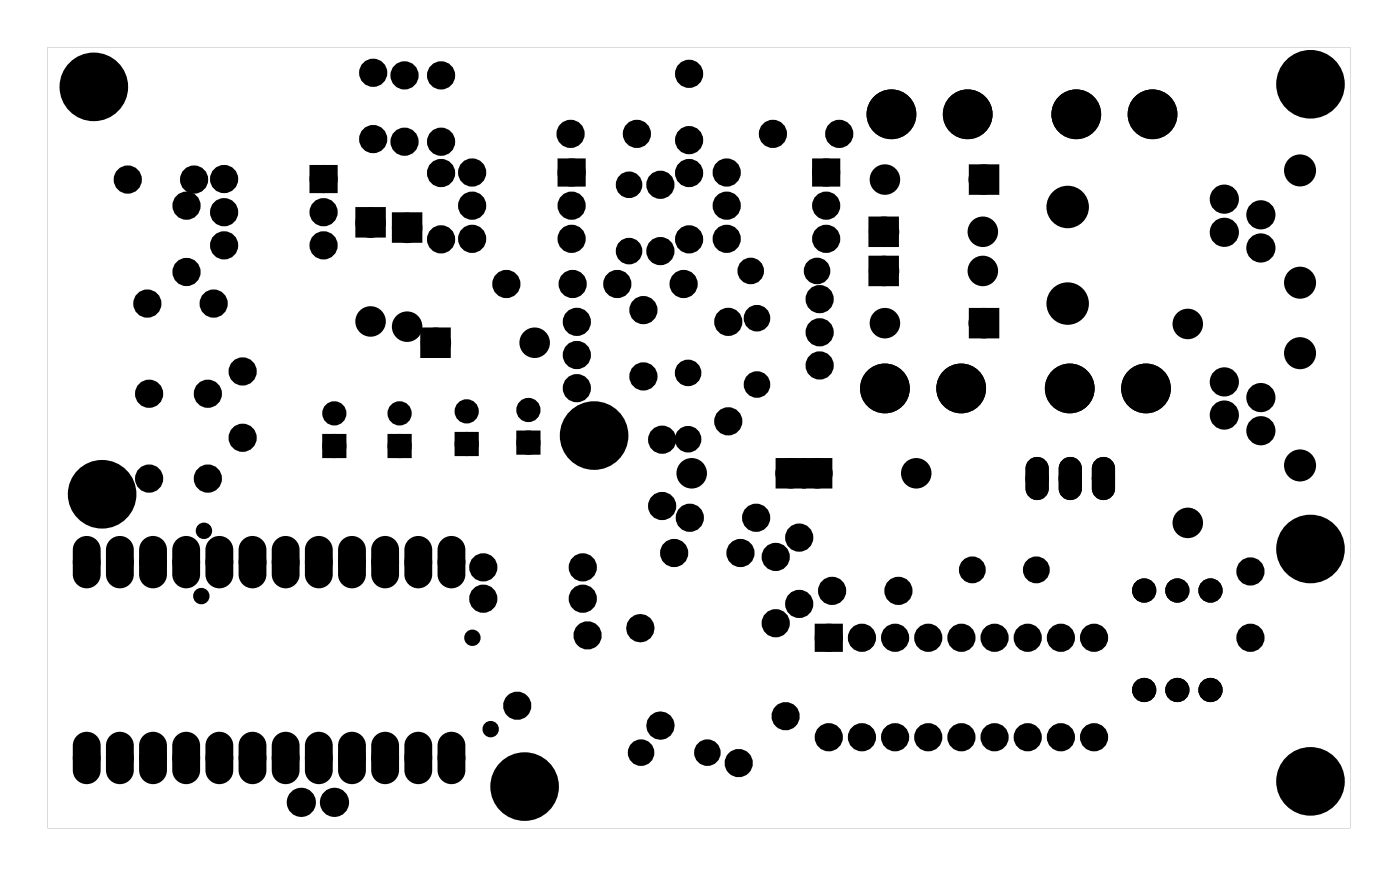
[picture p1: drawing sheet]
<svg xmlns="http://www.w3.org/2000/svg" width="107mm" height="67mm" viewBox="0 0 107 67" stroke-linecap="round" stroke-linejoin="round" font-family="sans-serif">
<g fill="#000">
<path d="M24.2 13.2h1.2v1.2h-1.2zM24.1 13h1.4v1.4h-1.4zM27.6 16.2h1.6v1.6h-1.6zM30.4 16.6h1.6v1.6h-1.6zM43.1 12.5h1.4v1.4h-1.4zM62.6 12.5h1.4v1.4h-1.4zM66.9 17h1.6v1.5h-1.6zM74.6 13h1.6v1.5h-1.6zM25 33.6h1.2v1.2h-1.2zM30 33.6h1.2v1.2h-1.2zM32.6 25.5h1.5v1.5h-1.5zM35.1 33.4h1.2v1.2h-1.2z"/>
<path d="M39.9 33.3h1.2v1.2h-1.2zM59.8 35.5h1.6v1.5h-1.6zM61.8 35.5h1.6v1.5h-1.6zM66.9 20h1.6v1.5h-1.6zM74.6 24h1.6v1.5h-1.6zM62.8 48.2h1.4v1.4h-1.4z"/>
<path d="M78.9 35.4l-.2 .5v1.5a.76 .76 0 0 0 .7 .8 .76 .76 0 0 0 .8-.8v-1.5a.76 .76 0 0 0-.5-.7 .76 .76 0 0 0-.8 .2zM78.9 36.7a.55 .55 0 0 1 1.1 0 .55 .55 0 0 1-1.1 0z"/>
<path d="M78.9 35.4l-.2 .5v1.5a.76 .76 0 0 0 .7 .8 .76 .76 0 0 0 .8-.8v-1.5a.76 .76 0 0 0-.5-.7 .76 .76 0 0 0-.8 .2zM78.9 36.7a.55 .55 0 0 1 1.1 0 .55 .55 0 0 1-1.1 0z"/>
<path d="M81.4 35.4l-.2 .5v1.5a.76 .76 0 0 0 .8 .8 .76 .76 0 0 0 .7-.8v-1.5a.76 .76 0 0 0-.4-.7 .76 .76 0 0 0-.9 .2zM81.5 36.7a.51 .51 0 0 1 1 0 .51 .51 0 0 1-1 0z"/>
<path d="M81.4 35.4l-.2 .5v1.5a.76 .76 0 0 0 .8 .8 .76 .76 0 0 0 .7-.8v-1.5a.76 .76 0 0 0-.4-.7 .76 .76 0 0 0-.9 .2zM81.5 36.7a.51 .51 0 0 1 1 0 .51 .51 0 0 1-1 0z"/>
<path d="M84 35.4l-.2 .5v1.5a.76 .76 0 0 0 .7 .8 .76 .76 0 0 0 .8-.8v-1.5a.76 .76 0 0 0-.5-.7 .76 .76 0 0 0-.8 .2zM84 36.7a.51 .51 0 0 1 1 0 .51 .51 0 0 1-1 0z"/>
<path d="M84 35.4l-.2 .5v1.5a.76 .76 0 0 0 .7 .8 .76 .76 0 0 0 .8-.8v-1.5a.76 .76 0 0 0-.5-.7 .76 .76 0 0 0-.8 .2zM84 36.7a.51 .51 0 0 1 1 0 .51 .51 0 0 1-1 0z"/>
<path d="M6 41.5a.94 .94 0 0 1 1-.2 .94 .94 0 0 1 .6 .8v1.9a.94 .94 0 0 1-1 .9 .94 .94 0 0 1-.9-.9v-1.9l.1-.3zM6.1 43.1a.56 .56 0 0 0 1.1 0 .56 .56 0 0 0-1.1 0z"/>
<path d="M6 56.5a.94 .94 0 0 1 1-.2 .94 .94 0 0 1 .6 .8v1.9a.94 .94 0 0 1-1 .9 .94 .94 0 0 1-.9-.9v-1.9l.1-.3zM6.1 58.1a.56 .56 0 0 0 1.1 0 .56 .56 0 0 0-1.1 0z"/>
<path d="M8.5 41.5a.94 .94 0 0 1 1-.2 .94 .94 0 0 1 .6 .8v1.9a.94 .94 0 0 1-.9 .9 .94 .94 0 0 1-1-.9v-1.9l.1-.3zM8.6 43.1a.56 .56 0 0 0 1.1 0 .56 .56 0 0 0-1.1 0z"/>
<path d="M8.5 56.5a.94 .94 0 0 1 1-.2 .94 .94 0 0 1 .6 .8v1.9a.94 .94 0 0 1-.9 .9 .94 .94 0 0 1-1-.9v-1.9l.1-.3zM8.6 58.1a.56 .56 0 0 0 1.1 0 .56 .56 0 0 0-1.1 0z"/>
<path d="M11.1 41.5a.94 .94 0 0 1 1-.2 .94 .94 0 0 1 .6 .8v1.9a.94 .94 0 0 1-1 .9 .94 .94 0 0 1-.9-.9v-1.9l.1-.3zM11.2 43.1a.56 .56 0 0 0 1.1 0 .56 .56 0 0 0-1.1 0z"/>
<path d="M11.1 56.5a.94 .94 0 0 1 1-.2 .94 .94 0 0 1 .6 .8v1.9a.94 .94 0 0 1-1 .9 .94 .94 0 0 1-.9-.9v-1.9l.1-.3zM11.2 58.1a.56 .56 0 0 0 1.1 0 .56 .56 0 0 0-1.1 0z"/>
<path d="M13.6 41.5a.94 .94 0 0 1 1-.2 .94 .94 0 0 1 .6 .8v1.9a.94 .94 0 0 1-.9 .9 .94 .94 0 0 1-1-.9v-1.9l.1-.3zM13.7 43.1a.56 .56 0 0 0 1.1 0 .56 .56 0 0 0-1.1 0z"/>
<path d="M13.6 56.5a.94 .94 0 0 1 1-.2 .94 .94 0 0 1 .6 .8v1.9a.94 .94 0 0 1-.9 .9 .94 .94 0 0 1-1-.9v-1.9l.1-.3zM13.7 58.1a.56 .56 0 0 0 1.1 0 .56 .56 0 0 0-1.1 0z"/>
<path d="M16.1 41.5a.94 .94 0 0 1 1.1-.2 .94 .94 0 0 1 .5 .8v1.9a.94 .94 0 0 1-.9 .9 .94 .94 0 0 1-.9-.9v-1.9v-.3zM16.2 43.1a.6 .6 0 0 0 1.2 0 .6 .6 0 0 0-1.2 0z"/>
<path d="M16.1 56.5a.94 .94 0 0 1 1.1-.2 .94 .94 0 0 1 .5 .8v1.9a.94 .94 0 0 1-.9 .9 .94 .94 0 0 1-.9-.9v-1.9v-.3zM16.2 58.1a.6 .6 0 0 0 1.2 0 .6 .6 0 0 0-1.2 0z"/>
<path d="M18.7 41.5a.94 .94 0 0 1 1-.2 .94 .94 0 0 1 .6 .8v1.9a.94 .94 0 0 1-1 .9 .94 .94 0 0 1-.9-.9v-1.9l.1-.3zM18.8 43.1a.56 .56 0 0 0 1.1 0 .56 .56 0 0 0-1.1 0z"/>
<path d="M18.7 56.5a.94 .94 0 0 1 1-.2 .94 .94 0 0 1 .6 .8v1.9a.94 .94 0 0 1-1 .9 .94 .94 0 0 1-.9-.9v-1.9l.1-.3zM18.8 58.1a.56 .56 0 0 0 1.1 0 .56 .56 0 0 0-1.1 0z"/>
<path d="M21.2 41.5a.94 .94 0 0 1 1-.2 .94 .94 0 0 1 .6 .8v1.9a.94 .94 0 0 1-.9 .9 .94 .94 0 0 1-1-.9v-1.9l.1-.3zM21.3 43.1a.56 .56 0 0 0 1.1 0 .56 .56 0 0 0-1.1 0z"/>
<path d="M21.2 56.5a.94 .94 0 0 1 1-.2 .94 .94 0 0 1 .6 .8v1.9a.94 .94 0 0 1-.9 .9 .94 .94 0 0 1-1-.9v-1.9l.1-.3zM21.3 58.1a.56 .56 0 0 0 1.1 0 .56 .56 0 0 0-1.1 0z"/>
<path d="M23.8 41.5a.94 .94 0 0 1 1-.2 .94 .94 0 0 1 .6 .8v1.9a.94 .94 0 0 1-1 .9 .94 .94 0 0 1-.9-.9v-1.9l.1-.3zM23.9 43.1a.56 .56 0 0 0 1.1 0 .56 .56 0 0 0-1.1 0z"/>
<path d="M23.8 56.5a.94 .94 0 0 1 1-.2 .94 .94 0 0 1 .6 .8v1.9a.94 .94 0 0 1-1 .9 .94 .94 0 0 1-.9-.9v-1.9l.1-.3zM23.9 58.1a.56 .56 0 0 0 1.1 0 .56 .56 0 0 0-1.1 0z"/>
<path d="M26.3 41.5a.94 .94 0 0 1 1-.2 .94 .94 0 0 1 .6 .8v1.9a.94 .94 0 0 1-.9 .9 .94 .94 0 0 1-1-.9v-1.9l.1-.3zM26.4 43.1a.56 .56 0 0 0 1.1 0 .56 .56 0 0 0-1.1 0z"/>
<path d="M26.3 56.5a.94 .94 0 0 1 1-.2 .94 .94 0 0 1 .6 .8v1.9a.94 .94 0 0 1-.9 .9 .94 .94 0 0 1-1-.9v-1.9l.1-.3zM26.4 58.1a.56 .56 0 0 0 1.1 0 .56 .56 0 0 0-1.1 0z"/>
<path d="M28.8 41.5a.94 .94 0 0 1 1.1-.2 .94 .94 0 0 1 .5 .8v1.9a.94 .94 0 0 1-.9 .9 .94 .94 0 0 1-.9-.9v-1.9v-.3zM28.9 43.1a.6 .6 0 0 0 1.2 0 .6 .6 0 0 0-1.2 0z"/>
<path d="M28.8 56.5a.94 .94 0 0 1 1.1-.2 .94 .94 0 0 1 .5 .8v1.9a.94 .94 0 0 1-.9 .9 .94 .94 0 0 1-.9-.9v-1.9v-.3zM28.9 58.1a.6 .6 0 0 0 1.2 0 .6 .6 0 0 0-1.2 0z"/>
<path d="M31.4 41.5a.94 .94 0 0 1 1-.2 .94 .94 0 0 1 .6 .8v1.9a.94 .94 0 0 1-1 .9 .94 .94 0 0 1-.9-.9v-1.9l.1-.3zM31.5 43.1a.56 .56 0 0 0 1.1 0 .56 .56 0 0 0-1.1 0z"/>
<path d="M31.4 56.5a.94 .94 0 0 1 1-.2 .94 .94 0 0 1 .6 .8v1.9a.94 .94 0 0 1-1 .9 .94 .94 0 0 1-.9-.9v-1.9l.1-.3zM31.5 58.1a.56 .56 0 0 0 1.1 0 .56 .56 0 0 0-1.1 0z"/>
<path d="M33.9 41.5a.94 .94 0 0 1 1-.2 .94 .94 0 0 1 .6 .8v1.9a.94 .94 0 0 1-.9 .9 .94 .94 0 0 1-1-.9v-1.9l.1-.3zM34 43.1a.56 .56 0 0 0 1.1 0 .56 .56 0 0 0-1.1 0z"/>
<path d="M33.9 56.5a.94 .94 0 0 1 1-.2 .94 .94 0 0 1 .6 .8v1.9a.94 .94 0 0 1-.9 .9 .94 .94 0 0 1-1-.9v-1.9l.1-.3zM34 58.1a.56 .56 0 0 0 1.1 0 .56 .56 0 0 0-1.1 0z"/>
<path d="M3.6 3.6v59.8h99.8v-59.8zM3.6 3.6h99.8v59.8h-99.8z"/>
</g>
<g fill="none" stroke="#000" stroke-width=".76" stroke-linecap="butt">
<path d="M24.1 13h1.4v1.4h-1.4zM27.6 16.2h1.6v1.6h-1.6zM30.4 16.6h1.6v1.6h-1.6zM43.1 12.5h1.4v1.4h-1.4zM62.6 12.5h1.4v1.4h-1.4zM66.9 17h1.6v1.5h-1.6zM66.9 20h1.6v1.5h-1.6zM74.6 13h1.6v1.5h-1.6zM32.6 25.5h1.5v1.5h-1.5zM59.8 35.5h1.6v1.5h-1.6zM61.8 35.5h1.6v1.5h-1.6zM74.6 24h1.6v1.5h-1.6z"/>
<path d="M62.8 48.2h1.4v1.4h-1.4z"/>
<circle cx="9.8" cy="13.8" r=".7"/>
<circle cx="14.3" cy="15.8" r=".7"/>
<circle cx="14.9" cy="13.8" r=".7"/>
<circle cx="17.2" cy="13.7" r=".7"/>
<circle cx="17.2" cy="18.8" r=".7"/>
<circle cx="17.2" cy="16.3" r=".7"/>
<circle cx="24.8" cy="13.7" r=".7"/>
<circle cx="24.8" cy="16.3" r=".7"/>
<circle cx="24.8" cy="18.8" r=".7"/>
<circle cx="28.4" cy="17.1" r=".79"/>
<circle cx="28.6" cy="10.7" r=".7"/>
<circle cx="28.6" cy="5.6" r=".7"/>
<circle cx="31" cy="10.9" r=".7"/>
<circle cx="31" cy="5.8" r=".7"/>
<circle cx="31.2" cy="17.5" r=".79"/>
<circle cx="33.8" cy="18.3" r=".7"/>
<circle cx="33.8" cy="10.9" r=".7"/>
<circle cx="33.8" cy="13.3" r=".7"/>
<circle cx="33.8" cy="5.8" r=".7"/>
<circle cx="36.2" cy="13.2" r=".7"/>
<circle cx="36.2" cy="15.8" r=".7"/>
<circle cx="36.2" cy="18.3" r=".7"/>
<circle cx="43.7" cy="10.3" r=".7"/>
<circle cx="43.8" cy="13.2" r=".7"/>
<circle cx="43.8" cy="15.8" r=".7"/>
<circle cx="43.8" cy="18.3" r=".7"/>
<circle cx="48.2" cy="19.2" r=".64"/>
<circle cx="48.2" cy="14.2" r=".64"/>
<circle cx="48.8" cy="10.3" r=".7"/>
<circle cx="50.6" cy="19.2" r=".7"/>
<circle cx="50.6" cy="14.2" r=".7"/>
<circle cx="52.8" cy="18.3" r=".7"/>
<circle cx="52.8" cy="10.7" r=".7"/>
<circle cx="52.8" cy="5.7" r=".7"/>
<circle cx="52.8" cy="13.3" r=".7"/>
<circle cx="55.7" cy="13.2" r=".7"/>
<circle cx="55.7" cy="18.3" r=".7"/>
<circle cx="55.7" cy="15.8" r=".7"/>
<circle cx="59.2" cy="10.3" r=".7"/>
<circle cx="63.3" cy="13.2" r=".7"/>
<circle cx="63.3" cy="15.8" r=".7"/>
<circle cx="63.3" cy="18.3" r=".7"/>
<circle cx="64.3" cy="10.3" r=".7"/>
<circle cx="67.7" cy="17.8" r=".79"/>
<circle cx="67.8" cy="13.8" r=".79"/>
<circle cx="68.3" cy="8.8" r="1.52"/>
<circle cx="74.1" cy="8.8" r="1.52"/>
<circle cx="75.3" cy="17.8" r=".79"/>
<circle cx="75.4" cy="13.8" r=".79"/>
<circle cx="82.4" cy="8.8" r="1.52"/>
<circle cx="88.3" cy="8.8" r="1.52"/>
<circle cx="93.8" cy="15.3" r=".74"/>
<circle cx="93.8" cy="17.8" r=".74"/>
<circle cx="96.6" cy="16.5" r=".74"/>
<circle cx="96.6" cy="19" r=".74"/>
<circle cx="11.3" cy="23.3" r=".7"/>
<circle cx="11.4" cy="30.2" r=".7"/>
<circle cx="11.4" cy="36.7" r=".7"/>
<circle cx="14.3" cy="20.8" r=".7"/>
<circle cx="15.9" cy="30.2" r=".7"/>
<circle cx="15.9" cy="36.7" r=".7"/>
<circle cx="16.4" cy="23.3" r=".7"/>
<circle cx="18.6" cy="33.5" r=".7"/>
<circle cx="18.6" cy="28.5" r=".7"/>
<circle cx="28.4" cy="24.6" r=".79"/>
<circle cx="31.2" cy="25" r=".79"/>
<circle cx="33.4" cy="26.3" r=".79"/>
<circle cx="38.8" cy="21.8" r=".7"/>
<circle cx="41" cy="26.3" r=".79"/>
<circle cx="43.9" cy="21.8" r=".7"/>
<circle cx="44.2" cy="29.7" r=".7"/>
<circle cx="44.2" cy="27.2" r=".7"/>
<circle cx="44.2" cy="24.7" r=".7"/>
<circle cx="47.3" cy="21.8" r=".7"/>
<circle cx="49.3" cy="28.8" r=".7"/>
<circle cx="49.3" cy="23.8" r=".7"/>
<circle cx="50.7" cy="38.8" r=".7"/>
<circle cx="50.7" cy="33.7" r=".7"/>
<circle cx="52.4" cy="21.8" r=".7"/>
<circle cx="52.7" cy="28.6" r=".64"/>
<circle cx="52.7" cy="33.6" r=".64"/>
<circle cx="52.8" cy="39.7" r=".7"/>
<circle cx="53" cy="36.3" r=".79"/>
<circle cx="55.8" cy="32.3" r=".7"/>
<circle cx="55.8" cy="24.7" r=".7"/>
<circle cx="57.5" cy="20.8" r=".64"/>
<circle cx="57.9" cy="39.7" r=".7"/>
<circle cx="58" cy="29.5" r=".64"/>
<circle cx="58" cy="24.4" r=".64"/>
<circle cx="60.6" cy="36.3" r=".79"/>
<circle cx="62.6" cy="20.8" r=".64"/>
<circle cx="62.6" cy="36.3" r=".79"/>
<circle cx="62.8" cy="25.5" r=".7"/>
<circle cx="62.8" cy="28" r=".7"/>
<circle cx="62.8" cy="22.9" r=".7"/>
<circle cx="67.7" cy="20.8" r=".79"/>
<circle cx="67.8" cy="29.8" r="1.52"/>
<circle cx="67.8" cy="24.8" r=".79"/>
<circle cx="70.2" cy="36.3" r=".79"/>
<circle cx="73.6" cy="29.8" r="1.52"/>
<circle cx="75.3" cy="20.8" r=".79"/>
<circle cx="75.4" cy="24.8" r=".79"/>
<circle cx="81.9" cy="29.8" r="1.52"/>
<circle cx="87.8" cy="29.8" r="1.52"/>
<circle cx="91" cy="24.8" r=".79"/>
<circle cx="93.8" cy="29.3" r=".74"/>
<circle cx="93.8" cy="31.8" r=".74"/>
<circle cx="96.6" cy="30.5" r=".74"/>
<circle cx="96.6" cy="33" r=".74"/>
<circle cx="37" cy="45.9" r=".7"/>
<circle cx="37" cy="43.5" r=".7"/>
<circle cx="39.6" cy="54.1" r=".7"/>
<circle cx="44.6" cy="43.5" r=".7"/>
<circle cx="44.6" cy="45.9" r=".7"/>
<circle cx="45" cy="48.7" r=".7"/>
<circle cx="49.1" cy="48.1" r=".7"/>
<circle cx="49.1" cy="57.7" r=".64"/>
<circle cx="50.6" cy="55.6" r=".7"/>
<circle cx="51.6" cy="42.4" r=".7"/>
<circle cx="54.2" cy="57.7" r=".64"/>
<circle cx="56.6" cy="58.5" r=".7"/>
<circle cx="56.7" cy="42.4" r=".7"/>
<circle cx="59.4" cy="47.7" r=".7"/>
<circle cx="59.4" cy="42.7" r=".7"/>
<circle cx="60.2" cy="54.9" r=".7"/>
<circle cx="61.2" cy="46.3" r=".7"/>
<circle cx="61.2" cy="41.2" r=".7"/>
<circle cx="63.5" cy="56.5" r=".7"/>
<circle cx="63.5" cy="48.9" r=".7"/>
<circle cx="63.7" cy="45.3" r=".7"/>
<circle cx="66" cy="56.5" r=".7"/>
<circle cx="66" cy="48.9" r=".7"/>
<circle cx="68.6" cy="56.5" r=".7"/>
<circle cx="68.6" cy="48.9" r=".7"/>
<circle cx="68.8" cy="45.3" r=".7"/>
<circle cx="71.1" cy="56.5" r=".7"/>
<circle cx="71.1" cy="48.9" r=".7"/>
<circle cx="73.6" cy="56.5" r=".7"/>
<circle cx="73.6" cy="48.9" r=".7"/>
<circle cx="76.2" cy="56.5" r=".7"/>
<circle cx="76.2" cy="48.9" r=".7"/>
<circle cx="78.7" cy="56.5" r=".7"/>
<circle cx="78.7" cy="48.9" r=".7"/>
<circle cx="81.3" cy="56.5" r=".7"/>
<circle cx="81.3" cy="48.9" r=".7"/>
<circle cx="83.8" cy="56.5" r=".7"/>
<circle cx="83.8" cy="48.9" r=".7"/>
<circle cx="91" cy="40.1" r=".79"/>
<circle cx="95.8" cy="48.9" r=".7"/>
<circle cx="95.8" cy="43.8" r=".7"/>
<circle cx="23.1" cy="61.5" r=".74"/>
<circle cx="25.6" cy="61.5" r=".74"/>
</g>
<g fill="#000">
<circle cx="7.2" cy="6.7" r="2"/>
<circle cx="9.8" cy="13.8" r=".7"/>
<circle cx="14.3" cy="15.8" r=".7"/>
<circle cx="14.9" cy="13.8" r=".7"/>
<circle cx="17.2" cy="16.3" r=".7"/>
<circle cx="17.2" cy="18.8" r=".7"/>
<circle cx="17.2" cy="13.7" r=".7"/>
<circle cx="24.8" cy="13.8" r=".6"/>
<circle cx="24.8" cy="16.3" r=".6"/>
<circle cx="24.8" cy="18.8" r=".7"/>
<circle cx="24.8" cy="16.3" r=".7"/>
<circle cx="24.8" cy="13.7" r=".7"/>
<circle cx="28.4" cy="17.1" r=".79"/>
<circle cx="28.6" cy="10.7" r=".7"/>
<circle cx="28.6" cy="5.6" r=".7"/>
<circle cx="31" cy="5.8" r=".7"/>
<circle cx="31" cy="10.9" r=".7"/>
<circle cx="31.2" cy="17.5" r=".79"/>
<circle cx="33.8" cy="18.3" r=".7"/>
<circle cx="33.8" cy="13.3" r=".7"/>
<circle cx="33.8" cy="5.8" r=".7"/>
<circle cx="33.8" cy="10.9" r=".7"/>
<circle cx="36.2" cy="18.3" r=".7"/>
<circle cx="36.2" cy="15.8" r=".7"/>
<circle cx="36.2" cy="13.2" r=".7"/>
<circle cx="43.7" cy="10.3" r=".7"/>
<circle cx="43.8" cy="18.3" r=".7"/>
<circle cx="43.8" cy="15.8" r=".7"/>
<circle cx="43.8" cy="13.2" r=".7"/>
<circle cx="48.2" cy="14.2" r=".64"/>
<circle cx="48.2" cy="19.2" r=".64"/>
<circle cx="48.8" cy="10.3" r=".7"/>
<circle cx="50.6" cy="14.2" r=".7"/>
<circle cx="50.6" cy="19.2" r=".7"/>
<circle cx="52.8" cy="18.3" r=".7"/>
<circle cx="52.8" cy="13.3" r=".7"/>
<circle cx="52.8" cy="5.7" r=".7"/>
<circle cx="52.8" cy="10.7" r=".7"/>
<circle cx="55.7" cy="18.3" r=".7"/>
<circle cx="55.7" cy="15.8" r=".7"/>
<circle cx="55.7" cy="13.2" r=".7"/>
<circle cx="59.2" cy="10.3" r=".7"/>
<circle cx="63.3" cy="15.8" r=".7"/>
<circle cx="63.3" cy="18.3" r=".7"/>
<circle cx="63.3" cy="13.2" r=".7"/>
<circle cx="64.3" cy="10.3" r=".7"/>
<circle cx="67.7" cy="17.8" r=".79"/>
<circle cx="67.8" cy="13.8" r=".79"/>
<circle cx="68.3" cy="8.8" r="1.52"/>
<circle cx="74.1" cy="8.8" r="1.52"/>
<circle cx="75.3" cy="17.8" r=".79"/>
<circle cx="75.4" cy="13.8" r=".79"/>
<circle cx="81.8" cy="15.8" r=".53"/>
<circle cx="81.8" cy="15.9" r="1.5"/>
<circle cx="82.4" cy="8.8" r="1.52"/>
<circle cx="88.3" cy="8.8" r="1.52"/>
<circle cx="93.8" cy="17.8" r=".74"/>
<circle cx="93.8" cy="15.3" r=".74"/>
<circle cx="96.6" cy="19" r=".74"/>
<circle cx="96.6" cy="16.5" r=".74"/>
<circle cx="99.6" cy="13.1" r="1.1"/>
<circle cx="100.4" cy="6.5" r="2"/>
<circle cx="7.8" cy="37.9" r="2"/>
<circle cx="11.3" cy="23.3" r=".7"/>
<circle cx="11.4" cy="30.2" r=".7"/>
<circle cx="11.4" cy="36.7" r=".7"/>
<circle cx="14.3" cy="20.8" r=".7"/>
<circle cx="15.9" cy="30.2" r=".7"/>
<circle cx="15.9" cy="36.7" r=".7"/>
<circle cx="16.4" cy="23.3" r=".7"/>
<circle cx="18.6" cy="28.5" r=".7"/>
<circle cx="18.6" cy="33.5" r=".7"/>
<circle cx="25.6" cy="31.7" r=".6"/>
<circle cx="25.6" cy="34.2" r=".6"/>
<circle cx="28.4" cy="24.6" r=".79"/>
<circle cx="30.6" cy="34.2" r=".6"/>
<circle cx="30.6" cy="31.7" r=".6"/>
<circle cx="31.2" cy="25" r=".79"/>
<circle cx="33.4" cy="26.3" r=".79"/>
<circle cx="35.8" cy="34" r=".6"/>
<circle cx="35.8" cy="31.5" r=".6"/>
<circle cx="38.8" cy="21.8" r=".7"/>
<circle cx="40.5" cy="31.4" r=".6"/>
<circle cx="40.5" cy="33.9" r=".6"/>
<circle cx="41" cy="26.3" r=".79"/>
<circle cx="43.9" cy="21.8" r=".7"/>
<circle cx="44.2" cy="24.7" r=".7"/>
<circle cx="44.2" cy="27.2" r=".7"/>
<circle cx="44.2" cy="29.7" r=".7"/>
<circle cx="45.5" cy="33.4" r="2"/>
<circle cx="47.3" cy="21.8" r=".7"/>
<circle cx="49.3" cy="28.8" r=".7"/>
<circle cx="49.3" cy="23.8" r=".7"/>
<circle cx="50.7" cy="38.8" r=".7"/>
<circle cx="50.7" cy="33.7" r=".7"/>
<circle cx="52.4" cy="21.8" r=".7"/>
<circle cx="52.7" cy="33.6" r=".64"/>
<circle cx="52.7" cy="28.6" r=".64"/>
<circle cx="52.8" cy="39.7" r=".7"/>
<circle cx="53" cy="36.3" r=".79"/>
<circle cx="55.8" cy="24.7" r=".7"/>
<circle cx="55.8" cy="32.3" r=".7"/>
<circle cx="57.5" cy="20.8" r=".64"/>
<circle cx="57.9" cy="39.7" r=".7"/>
<circle cx="58" cy="29.5" r=".64"/>
<circle cx="58" cy="24.4" r=".64"/>
<circle cx="60.6" cy="36.3" r=".79"/>
<circle cx="62.6" cy="20.8" r=".64"/>
<circle cx="62.6" cy="36.3" r=".79"/>
<circle cx="62.8" cy="25.5" r=".7"/>
<circle cx="62.8" cy="22.9" r=".7"/>
<circle cx="62.8" cy="28" r=".7"/>
<circle cx="67.7" cy="20.8" r=".79"/>
<circle cx="67.8" cy="29.8" r="1.52"/>
<circle cx="67.8" cy="24.8" r=".79"/>
<circle cx="70.2" cy="36.3" r=".79"/>
<circle cx="73.6" cy="29.8" r="1.52"/>
<circle cx="75.3" cy="20.8" r=".79"/>
<circle cx="75.4" cy="24.8" r=".79"/>
<circle cx="79.4" cy="36.7" r=".64"/>
<circle cx="81.8" cy="23.3" r=".53"/>
<circle cx="81.8" cy="23.3" r="1.5"/>
<circle cx="81.9" cy="29.8" r="1.52"/>
<circle cx="82" cy="36.7" r=".64"/>
<circle cx="84.5" cy="36.7" r=".64"/>
<circle cx="87.8" cy="29.8" r="1.52"/>
<circle cx="91" cy="24.8" r=".79"/>
<circle cx="93.8" cy="31.8" r=".74"/>
<circle cx="93.8" cy="29.3" r=".74"/>
<circle cx="96.6" cy="30.5" r=".74"/>
<circle cx="96.6" cy="33" r=".74"/>
<circle cx="99.6" cy="27.1" r="1.1"/>
<circle cx="99.6" cy="35.7" r="1.1"/>
<circle cx="99.6" cy="21.7" r="1.1"/>
<circle cx="6.6" cy="58.1" r=".75"/>
<circle cx="6.6" cy="43.1" r=".75"/>
<circle cx="9.2" cy="58.1" r=".75"/>
<circle cx="9.2" cy="43.1" r=".75"/>
<circle cx="11.7" cy="58.1" r=".75"/>
<circle cx="11.7" cy="43.1" r=".75"/>
<circle cx="14.3" cy="58.1" r=".75"/>
<circle cx="14.3" cy="43.1" r=".75"/>
<circle cx="15.4" cy="45.7" r=".35"/>
<circle cx="15.6" cy="40.7" r=".35"/>
<circle cx="16.8" cy="58.1" r=".75"/>
<circle cx="16.8" cy="43.1" r=".75"/>
<circle cx="19.3" cy="58.1" r=".75"/>
<circle cx="19.3" cy="43.1" r=".75"/>
<circle cx="21.9" cy="58.1" r=".75"/>
<circle cx="21.9" cy="43.1" r=".75"/>
<circle cx="24.4" cy="58.1" r=".75"/>
<circle cx="24.4" cy="43.1" r=".75"/>
<circle cx="27" cy="58.1" r=".75"/>
<circle cx="27" cy="43.1" r=".75"/>
<circle cx="29.5" cy="58.1" r=".75"/>
<circle cx="29.5" cy="43.1" r=".75"/>
<circle cx="32" cy="58.1" r=".75"/>
<circle cx="32" cy="43.1" r=".75"/>
<circle cx="34.6" cy="58.1" r=".75"/>
<circle cx="34.6" cy="43.1" r=".75"/>
<circle cx="36.2" cy="48.9" r=".35"/>
<circle cx="37" cy="43.5" r=".7"/>
<circle cx="37" cy="45.9" r=".7"/>
<circle cx="37.6" cy="55.9" r=".35"/>
<circle cx="39.6" cy="54.1" r=".7"/>
<circle cx="44.6" cy="43.5" r=".7"/>
<circle cx="44.6" cy="45.9" r=".7"/>
<circle cx="45" cy="48.7" r=".7"/>
<circle cx="49.1" cy="48.1" r=".7"/>
<circle cx="49.1" cy="57.7" r=".64"/>
<circle cx="50.6" cy="55.6" r=".7"/>
<circle cx="51.6" cy="42.4" r=".7"/>
<circle cx="54.2" cy="57.7" r=".64"/>
<circle cx="56.6" cy="58.5" r=".7"/>
<circle cx="56.7" cy="42.4" r=".7"/>
<circle cx="59.4" cy="47.7" r=".7"/>
<circle cx="59.4" cy="42.7" r=".7"/>
<circle cx="60.2" cy="54.9" r=".7"/>
<circle cx="61.2" cy="46.3" r=".7"/>
<circle cx="61.2" cy="41.2" r=".7"/>
<circle cx="63.5" cy="48.9" r=".7"/>
<circle cx="63.5" cy="56.5" r=".7"/>
<circle cx="63.7" cy="45.3" r=".7"/>
<circle cx="66" cy="56.5" r=".7"/>
<circle cx="66" cy="48.9" r=".7"/>
<circle cx="68.6" cy="48.9" r=".7"/>
<circle cx="68.6" cy="56.5" r=".7"/>
<circle cx="68.8" cy="45.3" r=".7"/>
<circle cx="71.1" cy="48.9" r=".7"/>
<circle cx="71.1" cy="56.5" r=".7"/>
<circle cx="73.6" cy="56.5" r=".7"/>
<circle cx="73.6" cy="48.9" r=".7"/>
<circle cx="74.5" cy="43.7" r=".65"/>
<circle cx="76.2" cy="48.9" r=".7"/>
<circle cx="76.2" cy="56.5" r=".7"/>
<circle cx="78.7" cy="56.5" r=".7"/>
<circle cx="78.7" cy="48.9" r=".7"/>
<circle cx="79.4" cy="43.7" r=".65"/>
<circle cx="81.3" cy="48.9" r=".7"/>
<circle cx="81.3" cy="56.5" r=".7"/>
<circle cx="83.8" cy="56.5" r=".7"/>
<circle cx="83.8" cy="48.9" r=".7"/>
<circle cx="87.6" cy="45.2" r=".6"/>
<circle cx="87.6" cy="52.9" r=".6"/>
<circle cx="90.2" cy="45.2" r=".6"/>
<circle cx="90.2" cy="52.9" r=".6"/>
<circle cx="91" cy="40.1" r=".79"/>
<circle cx="92.7" cy="45.2" r=".6"/>
<circle cx="92.7" cy="52.9" r=".6"/>
<circle cx="95.8" cy="43.8" r=".7"/>
<circle cx="95.8" cy="48.9" r=".7"/>
<circle cx="100.4" cy="59.9" r="2"/>
<circle cx="100.4" cy="42.1" r="2"/>
<circle cx="23.1" cy="61.5" r=".74"/>
<circle cx="25.6" cy="61.5" r=".74"/>
<circle cx="40.2" cy="60.3" r="2"/>
</g>
<g fill="none" stroke="#000" stroke-width=".55">
<circle cx="15.4" cy="45.7" r=".35"/>
<circle cx="15.6" cy="40.7" r=".35"/>
<circle cx="36.2" cy="48.9" r=".35"/>
<circle cx="37.6" cy="55.9" r=".35"/>
</g>
<g fill="none" stroke="#000" stroke-width=".51">
<circle cx="81.8" cy="15.8" r=".53"/>
<circle cx="79.4" cy="36.7" r=".64"/>
<circle cx="81.8" cy="23.3" r=".53"/>
<circle cx="82" cy="36.7" r=".64"/>
<circle cx="84.5" cy="36.7" r=".64"/>
</g>
<g fill="none" stroke="#000" stroke-width=".25">
<path d="M78.9 35.4a.76 .76 0 0 1 .8-.2 .76 .76 0 0 1 .5 .7v1.5a.76 .76 0 0 1-.8 .8 .76 .76 0 0 1-.7-.8v-1.5zM81.4 35.4a.76 .76 0 0 1 .9-.2 .76 .76 0 0 1 .4 .7v1.5a.76 .76 0 0 1-.7 .8 .76 .76 0 0 1-.8-.8v-1.5zM84 35.4a.76 .76 0 0 1 .8-.2 .76 .76 0 0 1 .5 .7v1.5a.76 .76 0 0 1-.8 .8 .76 .76 0 0 1-.7-.8v-1.5zM6 56.5a.94 .94 0 0 1 1-.2 .94 .94 0 0 1 .6 .8v1.9a.94 .94 0 0 1-1 .9 .94 .94 0 0 1-.9-.9v-1.9l.1-.3zM6 41.5a.94 .94 0 0 1 1-.2 .94 .94 0 0 1 .6 .8v1.9a.94 .94 0 0 1-1 .9 .94 .94 0 0 1-.9-.9v-1.9l.1-.3zM8.5 56.5a.94 .94 0 0 1 1-.2 .94 .94 0 0 1 .6 .8v1.9a.94 .94 0 0 1-.9 .9 .94 .94 0 0 1-1-.9v-1.9l.1-.3zM8.5 41.5a.94 .94 0 0 1 1-.2 .94 .94 0 0 1 .6 .8v1.9a.94 .94 0 0 1-.9 .9 .94 .94 0 0 1-1-.9v-1.9l.1-.3zM11.1 56.5a.94 .94 0 0 1 1-.2 .94 .94 0 0 1 .6 .8v1.9a.94 .94 0 0 1-1 .9 .94 .94 0 0 1-.9-.9v-1.9l.1-.3zM11.1 41.5a.94 .94 0 0 1 1-.2 .94 .94 0 0 1 .6 .8v1.9a.94 .94 0 0 1-1 .9 .94 .94 0 0 1-.9-.9v-1.9l.1-.3zM13.6 56.5a.94 .94 0 0 1 1-.2 .94 .94 0 0 1 .6 .8v1.9a.94 .94 0 0 1-.9 .9 .94 .94 0 0 1-1-.9v-1.9l.1-.3zM13.6 41.5a.94 .94 0 0 1 1-.2 .94 .94 0 0 1 .6 .8v1.9a.94 .94 0 0 1-.9 .9 .94 .94 0 0 1-1-.9v-1.9l.1-.3zM16.1 56.5a.94 .94 0 0 1 1.1-.2 .94 .94 0 0 1 .5 .8v1.9a.94 .94 0 0 1-.9 .9 .94 .94 0 0 1-.9-.9v-1.9v-.3z"/>
<path d="M16.1 41.5a.94 .94 0 0 1 1.1-.2 .94 .94 0 0 1 .5 .8v1.9a.94 .94 0 0 1-.9 .9 .94 .94 0 0 1-.9-.9v-1.9v-.3zM18.7 56.5a.94 .94 0 0 1 1-.2 .94 .94 0 0 1 .6 .8v1.9a.94 .94 0 0 1-1 .9 .94 .94 0 0 1-.9-.9v-1.9l.1-.3zM18.7 41.5a.94 .94 0 0 1 1-.2 .94 .94 0 0 1 .6 .8v1.9a.94 .94 0 0 1-1 .9 .94 .94 0 0 1-.9-.9v-1.9l.1-.3zM21.2 56.5a.94 .94 0 0 1 1-.2 .94 .94 0 0 1 .6 .8v1.9a.94 .94 0 0 1-.9 .9 .94 .94 0 0 1-1-.9v-1.9l.1-.3zM21.2 41.5a.94 .94 0 0 1 1-.2 .94 .94 0 0 1 .6 .8v1.9a.94 .94 0 0 1-.9 .9 .94 .94 0 0 1-1-.9v-1.9l.1-.3zM23.8 56.5a.94 .94 0 0 1 1-.2 .94 .94 0 0 1 .6 .8v1.9a.94 .94 0 0 1-1 .9 .94 .94 0 0 1-.9-.9v-1.9l.1-.3zM23.8 41.5a.94 .94 0 0 1 1-.2 .94 .94 0 0 1 .6 .8v1.9a.94 .94 0 0 1-1 .9 .94 .94 0 0 1-.9-.9v-1.9l.1-.3zM26.3 56.5a.94 .94 0 0 1 1-.2 .94 .94 0 0 1 .6 .8v1.9a.94 .94 0 0 1-.9 .9 .94 .94 0 0 1-1-.9v-1.9l.1-.3zM26.3 41.5a.94 .94 0 0 1 1-.2 .94 .94 0 0 1 .6 .8v1.9a.94 .94 0 0 1-.9 .9 .94 .94 0 0 1-1-.9v-1.9l.1-.3zM28.8 56.5a.94 .94 0 0 1 1.1-.2 .94 .94 0 0 1 .5 .8v1.9a.94 .94 0 0 1-.9 .9 .94 .94 0 0 1-.9-.9v-1.9v-.3zM28.8 41.5a.94 .94 0 0 1 1.1-.2 .94 .94 0 0 1 .5 .8v1.9a.94 .94 0 0 1-.9 .9 .94 .94 0 0 1-.9-.9v-1.9v-.3zM31.4 56.5a.94 .94 0 0 1 1-.2 .94 .94 0 0 1 .6 .8v1.9a.94 .94 0 0 1-1 .9 .94 .94 0 0 1-.9-.9v-1.9l.1-.3z"/>
<path d="M31.4 41.5a.94 .94 0 0 1 1-.2 .94 .94 0 0 1 .6 .8v1.9a.94 .94 0 0 1-1 .9 .94 .94 0 0 1-.9-.9v-1.9l.1-.3zM33.9 56.5a.94 .94 0 0 1 1-.2 .94 .94 0 0 1 .6 .8v1.9a.94 .94 0 0 1-.9 .9 .94 .94 0 0 1-1-.9v-1.9l.1-.3zM33.9 41.5a.94 .94 0 0 1 1-.2 .94 .94 0 0 1 .6 .8v1.9a.94 .94 0 0 1-.9 .9 .94 .94 0 0 1-1-.9v-1.9l.1-.3z"/>
<circle cx="81.8" cy="15.9" r="1.5"/>
<circle cx="99.6" cy="13.1" r="1.1"/>
<circle cx="79.4" cy="36.7" r=".51"/>
<circle cx="81.8" cy="23.3" r="1.5"/>
<circle cx="82" cy="36.7" r=".51"/>
<circle cx="84.5" cy="36.7" r=".51"/>
<circle cx="99.6" cy="35.7" r="1.1"/>
<circle cx="99.6" cy="27.1" r="1.1"/>
<circle cx="99.6" cy="21.7" r="1.1"/>
<circle cx="6.6" cy="58.1" r=".56"/>
<circle cx="6.6" cy="43.1" r=".56"/>
<circle cx="9.2" cy="58.1" r=".56"/>
<circle cx="9.2" cy="43.1" r=".56"/>
<circle cx="11.7" cy="58.1" r=".56"/>
<circle cx="11.7" cy="43.1" r=".56"/>
<circle cx="14.3" cy="58.1" r=".56"/>
<circle cx="14.3" cy="43.1" r=".56"/>
<circle cx="16.8" cy="58.1" r=".56"/>
<circle cx="16.8" cy="43.1" r=".56"/>
<circle cx="19.3" cy="58.1" r=".56"/>
<circle cx="19.3" cy="43.1" r=".56"/>
<circle cx="21.9" cy="58.1" r=".56"/>
<circle cx="21.9" cy="43.1" r=".56"/>
<circle cx="24.4" cy="58.1" r=".56"/>
<circle cx="24.4" cy="43.1" r=".56"/>
<circle cx="27" cy="58.1" r=".56"/>
<circle cx="27" cy="43.1" r=".56"/>
<circle cx="29.5" cy="58.1" r=".56"/>
<circle cx="29.5" cy="43.1" r=".56"/>
<circle cx="32" cy="58.1" r=".56"/>
<circle cx="32" cy="43.1" r=".56"/>
<circle cx="34.6" cy="58.1" r=".56"/>
<circle cx="34.6" cy="43.1" r=".56"/>
</g>
<g fill="none" stroke="#000" stroke-width=".65" stroke-linecap="butt">
<path d="M24.2 13.2h1.2v1.2h-1.2zM25 33.6h1.2v1.2h-1.2zM30 33.6h1.2v1.2h-1.2zM35.1 33.4h1.2v1.2h-1.2zM39.9 33.3h1.2v1.2h-1.2z"/>
<circle cx="24.8" cy="13.8" r=".6"/>
<circle cx="24.8" cy="16.3" r=".6"/>
<circle cx="25.6" cy="31.7" r=".6"/>
<circle cx="25.6" cy="34.2" r=".6"/>
<circle cx="30.6" cy="31.7" r=".6"/>
<circle cx="30.6" cy="34.2" r=".6"/>
<circle cx="35.8" cy="31.5" r=".6"/>
<circle cx="35.8" cy="34" r=".6"/>
<circle cx="40.5" cy="31.4" r=".6"/>
<circle cx="40.5" cy="33.9" r=".6"/>
<circle cx="87.6" cy="52.9" r=".6"/>
<circle cx="87.6" cy="45.2" r=".6"/>
<circle cx="90.2" cy="52.9" r=".6"/>
<circle cx="90.2" cy="45.2" r=".6"/>
<circle cx="92.7" cy="52.9" r=".6"/>
<circle cx="92.7" cy="45.2" r=".6"/>
</g>
<g fill="none" stroke="#000" stroke-width=".75" stroke-linecap="butt">
<circle cx="74.5" cy="43.7" r=".65"/>
<circle cx="79.4" cy="43.7" r=".65"/>
</g>
<g fill="none" stroke="#000" stroke-width=".63" stroke-linecap="butt">
<circle cx="6.6" cy="58.1" r=".75"/>
<circle cx="6.6" cy="43.1" r=".75"/>
<circle cx="9.2" cy="58.1" r=".75"/>
<circle cx="9.2" cy="43.1" r=".75"/>
<circle cx="11.7" cy="58.1" r=".75"/>
<circle cx="11.7" cy="43.1" r=".75"/>
<circle cx="14.3" cy="58.1" r=".75"/>
<circle cx="14.3" cy="43.1" r=".75"/>
<circle cx="16.8" cy="58.1" r=".75"/>
<circle cx="16.8" cy="43.1" r=".75"/>
<circle cx="19.3" cy="58.1" r=".75"/>
<circle cx="19.3" cy="43.1" r=".75"/>
<circle cx="21.9" cy="58.1" r=".75"/>
<circle cx="21.9" cy="43.1" r=".75"/>
<circle cx="24.4" cy="58.1" r=".75"/>
<circle cx="24.4" cy="43.1" r=".75"/>
<circle cx="27" cy="58.1" r=".75"/>
<circle cx="27" cy="43.1" r=".75"/>
<circle cx="29.5" cy="58.1" r=".75"/>
<circle cx="29.5" cy="43.1" r=".75"/>
<circle cx="32" cy="58.1" r=".75"/>
<circle cx="32" cy="43.1" r=".75"/>
<circle cx="34.6" cy="58.1" r=".75"/>
<circle cx="34.6" cy="43.1" r=".75"/>
</g>
<g fill="none" stroke="#000" stroke-width="1.3" stroke-linecap="butt">
<circle cx="7.2" cy="6.7" r="2"/>
<circle cx="100.4" cy="6.5" r="2"/>
<circle cx="7.8" cy="37.9" r="2"/>
<circle cx="45.5" cy="33.4" r="2"/>
<circle cx="100.4" cy="59.9" r="2"/>
<circle cx="100.4" cy="42.1" r="2"/>
<circle cx="40.2" cy="60.3" r="2"/>
</g>
</svg>
